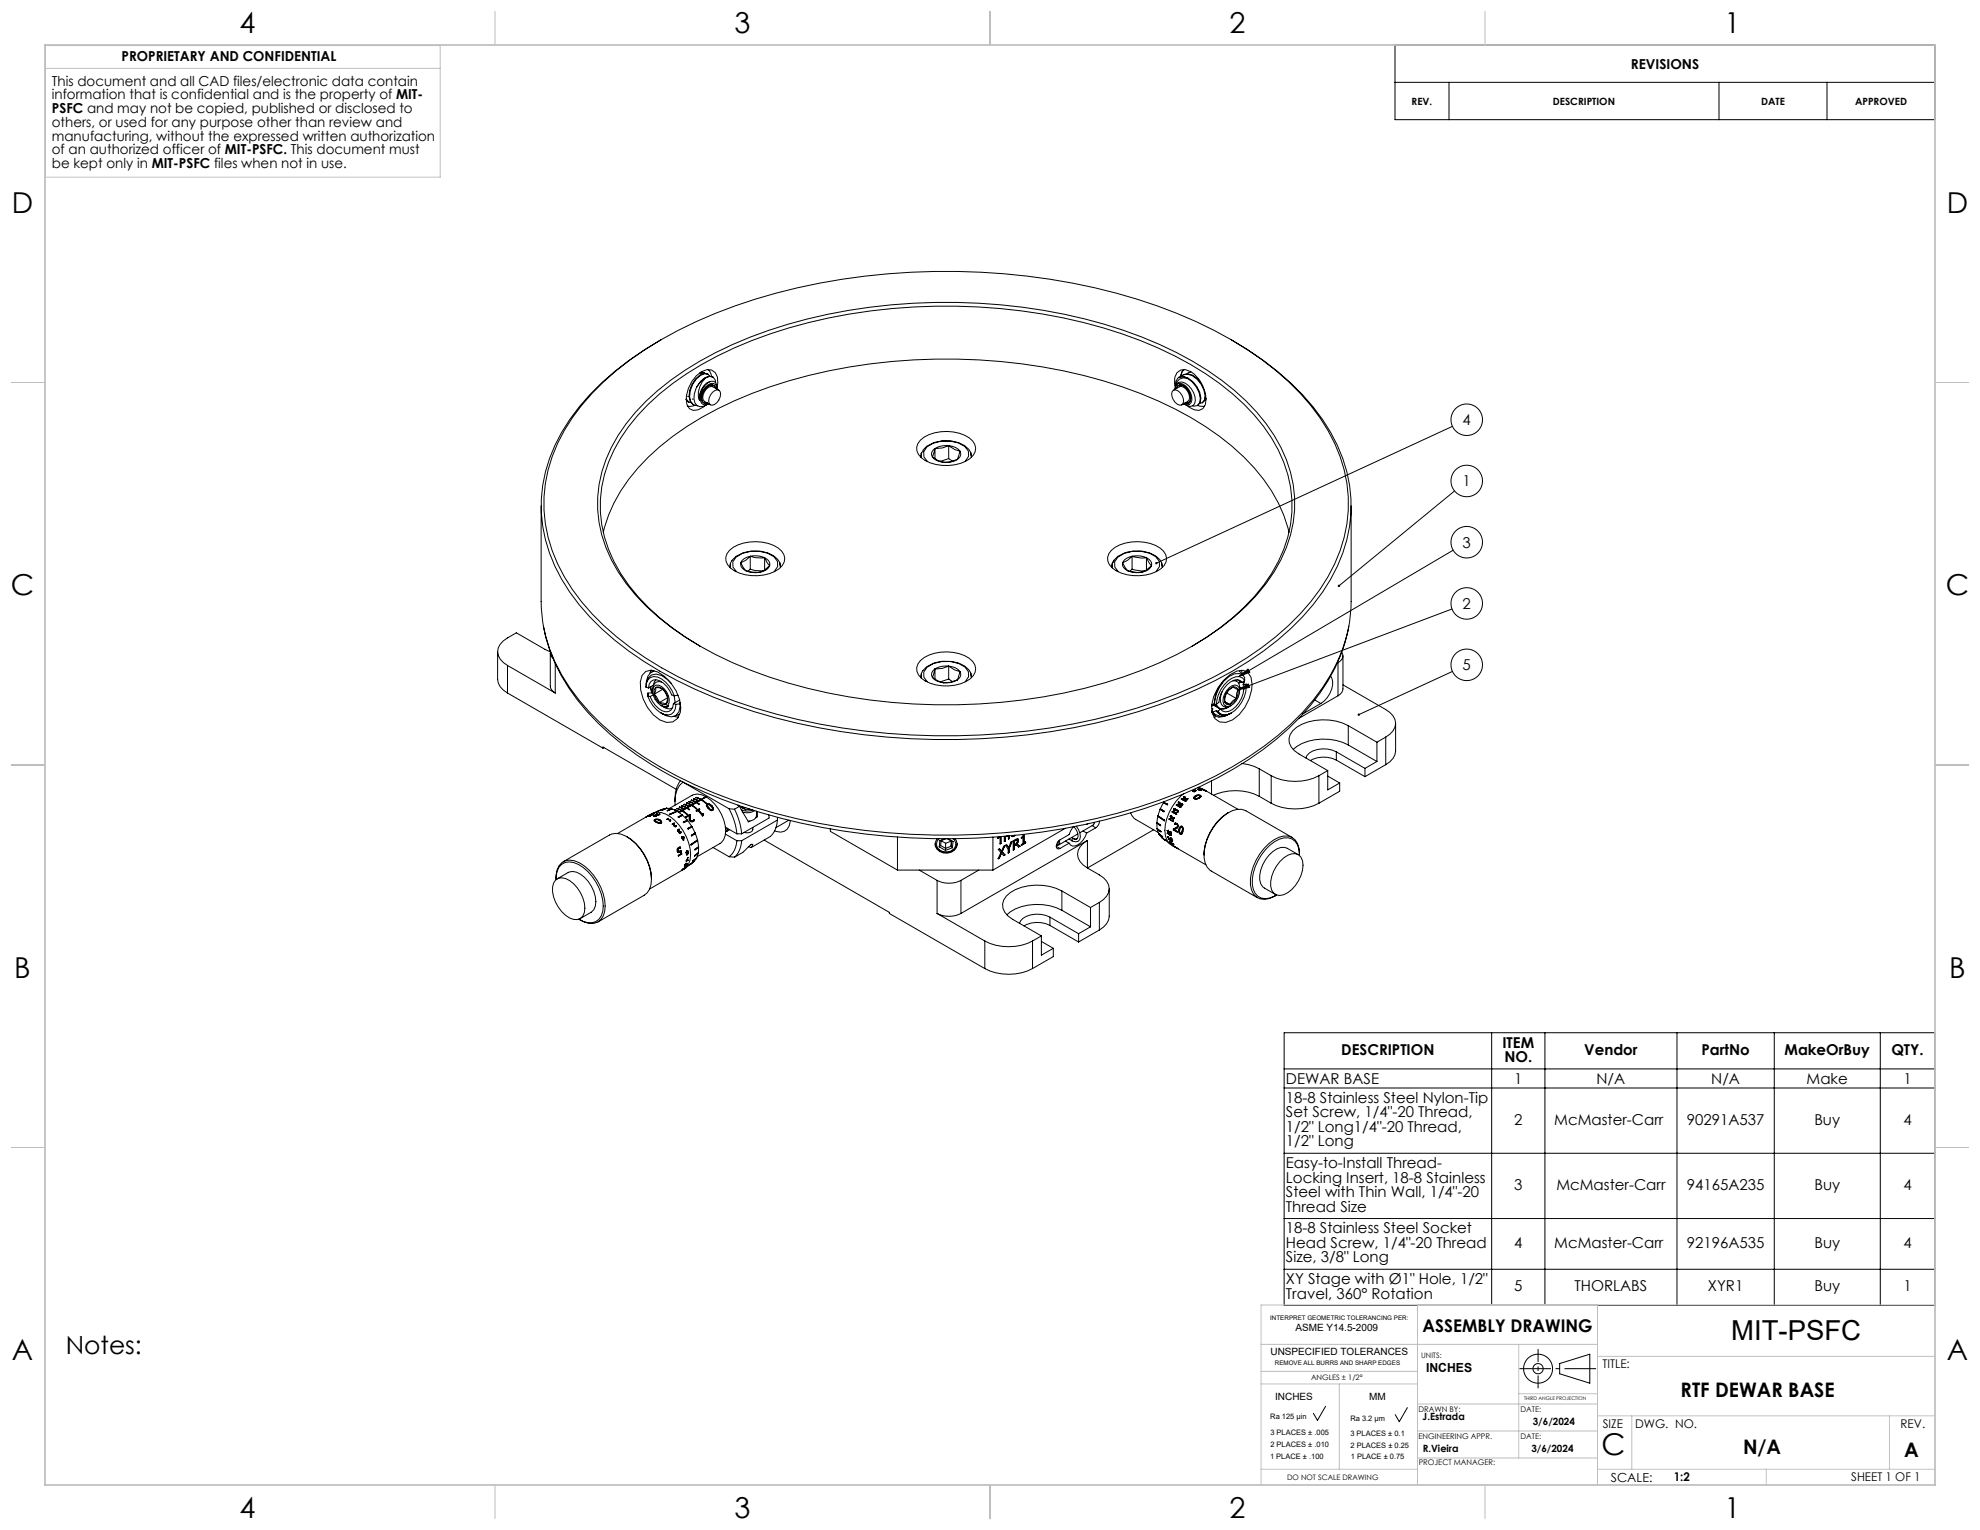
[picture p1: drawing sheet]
<svg xmlns="http://www.w3.org/2000/svg" width="559mm" height="432mm" viewBox="0 0 559 432" stroke-linecap="round" stroke-linejoin="round" font-family="sans-serif">
<defs><g id="words">
<text font-size="8.5" x="452" y="410.7">C</text>
<g font-size="8.1">
<text x="67.6" y="9.3">4</text>
<text x="207.3" y="9.3">3</text>
<text x="347" y="9.3">2</text>
<text x="486.7" y="9.3">1</text>
<text x="3.3" y="60.1">D</text>
<text x="549.4" y="60.1">D</text>
<text x="3" y="168">C</text>
<text x="549.1" y="168">C</text>
<text x="4" y="276">B</text>
<text x="550.1" y="276">B</text>
<text x="3.3" y="383.9">A</text>
<text x="549.4" y="383.9">A</text>
<text x="67.6" y="428.4">4</text>
<text x="207.3" y="428.4">3</text>
<text x="347" y="428.4">2</text>
<text x="486.7" y="428.4">1</text>
</g>
<text font-size="7.8" x="488.6" y="378.1">MIT-PSFC</text>
<text font-size="7.1" fill="#010000" x="18.5" y="382.1">Notes:</text>
<g font-size="5.6">
<text x="474.3" y="394.3">RTF DEWAR BASE</text>
<text x="491.9" y="410.2">N/A</text>
<text x="537.4" y="411.3">A</text>
</g>
<text font-size="4.9" x="401.5" y="375.8">ASSEMBLY DRAWING</text>
<g font-size="4.2">
<text x="412.8" y="120">4</text>
<text x="412.8" y="137.3">1</text>
<text x="412.8" y="154.6">3</text>
<text x="412.8" y="171.8">2</text>
<text x="412.8" y="189.2">5</text>
<text x="378.5" y="297.7">DESCRIPTION</text>
<text x="424" y="295.6">ITEM</text>
<text x="424.6" y="299.8">NO.</text>
<text x="447.1" y="297.7">Vendor</text>
<text x="480.2" y="297.7">PartNo</text>
<text x="503.6" y="297.7">MakeOrBuy</text>
<text x="533.8" y="297.7">QTY.</text>
<text x="362.9" y="305.9">DEWAR BASE</text>
<text x="427.3" y="305.9">1</text>
<text x="450.6" y="305.9">N/A</text>
<text x="483" y="305.9">N/A</text>
<text x="509.9" y="305.9">Make</text>
<text x="537.2" y="305.9">1</text>
<text x="362.9" y="311.2">18-8 Stainless Steel Nylon-Tip</text>
<text x="362.9" y="315.4">Set Screw, 1/4&quot;-20 Thread,</text>
<text x="427.3" y="317.4">2</text>
<text x="438.7" y="317.4">McMaster-Carr</text>
<text x="476.1" y="317.4">90291A537</text>
<text x="512.1" y="317.4">Buy</text>
<text x="537.2" y="317.4">4</text>
<text x="362.9" y="319.5">1/2&quot; Long1/4&quot;-20 Thread,</text>
<text x="362.9" y="323.6">1/2&quot; Long</text>
<text x="362.9" y="329.7">Easy-to-Install Thread-</text>
<text x="362.9" y="333.8">Locking Insert, 18-8 Stainless</text>
<text x="427.3" y="335.8">3</text>
<text x="439.2" y="335.8">McMaster-Carr</text>
<text x="476.1" y="335.8">94165A235</text>
<text x="512.1" y="335.8">Buy</text>
<text x="537.2" y="335.8">4</text>
<text x="362.9" y="337.9">Steel with Thin Wall, 1/4&quot;-20</text>
<text x="362.9" y="342">Thread Size</text>
<text x="362.9" y="348.1">18-8 Stainless Steel Socket</text>
<text x="362.9" y="352.2">Head Screw, 1/4&quot;-20 Thread</text>
<text x="427.3" y="352.2">4</text>
<text x="438.7" y="352.2">McMaster-Carr</text>
<text x="476.1" y="352.2">92196A535</text>
<text x="512.1" y="352.2">Buy</text>
<text x="537.2" y="352.2">4</text>
<text x="362.9" y="356.3">Size, 3/8&quot; Long</text>
<text x="362.9" y="362.4">XY Stage with Ø1&quot; Hole, 1/2&quot;</text>
<text x="427.3" y="364.5">5</text>
<text x="444.4" y="364.5">THORLABS</text>
<text x="482" y="364.5">XYR1</text>
<text x="512.1" y="364.5">Buy</text>
<text x="537.2" y="364.5">1</text>
<text x="362.9" y="366.5">Travel, 360° Rotation</text>
</g>
<g font-size="3.9">
<text x="34.3" y="17.3">PROPRIETARY AND CONFIDENTIAL</text>
<text x="460.2" y="19.4">REVISIONS</text>
<text x="14.6" y="24.2">This document and all CAD files/electronic data contain</text>
<text x="14.6" y="28.1">information that is confidential and is the property of MIT-</text>
<text x="14.6" y="31.9">PSFC and may not be copied, published or disclosed to</text>
<text x="14.6" y="35.8">others, or used for any purpose other than review and</text>
<text x="14.6" y="39.7">manufacturing, without the expressed written authorization</text>
<text x="14.6" y="43.6">of an authorized officer of MIT-PSFC. This document must</text>
<text x="14.6" y="47.5">be kept only in MIT-PSFC files when not in use.</text>
</g>
<g font-size="3.5">
<text x="402.5" y="387.1">INCHES</text>
<text x="454.6" y="418.1">SCALE:</text>
</g>
<g font-size="3.4">
<text x="452.3" y="386.1">TITLE:</text>
<text x="452.3" y="402.9">SIZE</text>
<text x="461.4" y="402.9">DWG. NO.</text>
<text x="536.4" y="402.9">REV.</text>
<text x="472.4" y="418.1">1:2</text>
<text x="522.5" y="417.8">SHEET 1 OF 1</text>
</g>
<g font-size="2.8">
<text x="398.4" y="29.6">REV.</text>
<text x="438.3" y="29.6">DESCRIPTION</text>
<text x="497" y="29.6">DATE</text>
<text x="523.5" y="29.6">APPROVED</text>
<text x="365.6" y="375.7">ASME Y14.5-2009</text>
<text x="358.6" y="382.5">UNSPECIFIED TOLERANCES</text>
<text x="359.9" y="395">INCHES</text>
<text x="386.4" y="395">MM</text>
<text x="401.5" y="400.8">J.Estrada</text>
<text x="432.6" y="402.2">3/6/2024</text>
<text x="401.5" y="409.7">R.Vieira</text>
<text x="432.2" y="409.7">3/6/2024</text>
</g>
<g font-size="2.2">
<text x="400.3" y="398.4">DRAWN BY:</text>
<text x="429.1" y="398.4">DATE:</text>
<text x="400.3" y="406.1">ENGINEERING APPR.</text>
<text x="429.1" y="406.1">DATE:</text>
<text x="400.4" y="413.6">PROJECT MANAGER:</text>
</g>
<g font-size="2.1">
<text x="401.1" y="383.2">UNITS:</text>
<text x="370" y="389.3">ANGLES ± 1/2°</text>
<text x="358.5" y="400.6">Ra 125 µin</text>
<text x="381.1" y="401">Ra 3.2 µm</text>
<text x="358.5" y="405.1">3 PLACES ± .005</text>
<text x="381.1" y="405.3">3 PLACES ± 0.1</text>
<text x="358.4" y="411.7">1 PLACE ± .100</text>
<text x="358.5" y="408.4">2 PLACES ± .010</text>
<text x="381.1" y="408.6">2 PLACES ± 0.25</text>
<text x="381.2" y="411.9">1 PLACE ± 0.75</text>
<text x="363.3" y="417.6">DO NOT SCALE DRAWING</text>
</g>
<g font-size="1.8">
<text x="358.5" y="372.4">INTERPRET GEOMETRIC TOLERANCING PER:</text>
<text x="359.8" y="385.1">REMOVE ALL BURRS AND SHARP EDGES</text>
</g>
<text font-size="1.4" x="430.1" y="395">THIRD ANGLE PROJECTION</text>
</g></defs>
<g fill="none" stroke="#000" stroke-width=".28">
<path d="M393.7 12.7h152.4v21.1h-152.4zM393.7 23.2h152.4M408.9 23.2v10.6M485.1 23.2v10.6M515.6 23.2v10.6M186.7 95.8a78.9 78.9 0 0 0-25.9 22.6 40.5 40.5 0 0 0-4.2 41.4 66.6 66.6 0 0 0 25 26.8 144.1 144.1 0 0 0 55.8 19.9 188.6 188.6 0 0 0 89.6-7.6 107 107 0 0 0 37.3-21.5 50.5 50.5 0 0 0 16.6-28.9 41.4 41.4 0 0 0-7.7-30.1 78.9 78.9 0 0 0-25.9-22.6M167.1 111a97.3 97.3 0 0 1 34.8-22.6 181.1 181.1 0 0 1 81.6-11.1 160.4 160.4 0 0 1 59 15.9 80.6 80.6 0 0 1 30 24.7 40.2 40.2 0 0 1 4.2 41.2 66.2 66.2 0 0 1-24.9 26.6 143.1 143.1 0 0 1-55.4 19.7 187.3 187.3 0 0 1-89-7.5 106.3 106.3 0 0 1-37-21.4 50.2 50.2 0 0 1-16.5-28.7 41.2 41.2 0 0 1 7.6-29.9l2.6-3.5zM182.3 113.2a92.1 92.1 0 0 1 34.6-20 162.5 162.5 0 0 1 100.2 0 92 92 0 0 1 34.6 20 41.4 41.4 0 0 1 13.7 27.1 38.4 38.4 0 0 1-10.7 27.6 83.6 83.6 0 0 1-32.4 21.2 161.2 161.2 0 0 1-88.6 6.5 115.1 115.1 0 0 1-44.4-18.7 53.3 53.3 0 0 1-18.3-22.4 34.4 34.4 0 0 1 3.4-31.6l2.3-3.3 2.7-3.3zM193.7 112.7l.2 1.6 .7 1a3.6 3.6 0 0 0 4.4-.8M193.7 112.7l.7 .8M193.7 112.6l.7 .9 .7 .2M194.1 111.8l.1 .1"/>
<path d="M195.4 112.6l.2 .1M196.2 114.4l-1.6 .3-.6-.1M196.7 109.2a5.7 5.7 0 0 0-.6 4.5 2.05 2.05 0 0 0 3.2 .6l.7-.3M197.4 113a5.9 5.9 0 0 1 3.3-5.4 1.4 1.4 0 0 1 1.6 1.7l.1 .5a1.39 1.39 0 0 0-1.7-1.6 4.8 4.8 0 0 0-3 5 1.39 1.39 0 0 0 2.3 .7M197.5 105.3l.7 .3M197.6 105.2l.7-.1 .6 .3M197.7 105.1h.8l.6 .3M199.1 106.7a6.8 6.8 0 0 0-2.4 2.5M199.1 106.7a6.2 6.2 0 0 0-1.7 6.3M199.1 106.7l1.2-.5 .9 .2 .7 .9 .1 .7M199.8 104.3l.9 1.3 .1 .7M199.9 105.6l-1.2-.2a6.6 6.6 0 0 0-3.9 7.8l1 1.1"/>
<path d="M200.3 106.2l-.4-.5-1-.2a6.6 6.6 0 0 0-4 7.8l.8 1 1.2 .2M200.5 107.7a4.7 4.7 0 0 0-3.1 5.3M201.1 110.7l.6-.5 .7-.2 .5 .1a2.42 2.42 0 0 1-.6 3.5l-.6 .5-.7 .3-.5-.2a2.42 2.42 0 0 1 .6-3.5zM201.2 106.4l-1.1-.3-1.2 .5-1.2 1.1-1 1.5M202 109.6l-.4-.8a2.05 2.05 0 0 0-2.7 1.1 3.4 3.4 0 0 0-.7 3.4l.5 .4h.9M202.3 109.2a3.7 3.7 0 0 0-1.5-4.8 5.5 5.5 0 0 0-5.6 3.3l-.9 1.9-.6 3.1M202.9 110.1l-1.7-.9a2.07 2.07 0 0 0-2.4 1.3 2.13 2.13 0 0 0 0 2.8l1.7 1M331.2 110.1l1.6-.9a2.4 2.4 0 0 1 2.8 2.2v1.5l-2.1 1.4M331.2 110.1a2.42 2.42 0 0 1 2.7 2.3v1.5l-.4 .4a2.42 2.42 0 0 1-2.7-2.3v-1.5zM331.7 109a3.6 3.6 0 0 1 1.5-4.6 5.2 5.2 0 0 1 5.2 2.6 8.8 8.8 0 0 1 1.8 7.2l-.7 1.1a3.5 3.5 0 0 1-4.4-.8M331.7 109.7a1.73 1.73 0 0 1 .9-1.7 1.73 1.73 0 0 1 1.9 .1 5.4 5.4 0 0 1 2.6 5.8l-.5 .6a2.84 2.84 0 0 1-2.5-.5M332.1 109.6l.3-.7a1.89 1.89 0 0 1 2.6 .9 3.6 3.6 0 0 1 .9 3.5l-.5 .4h-1"/>
<path d="M332.6 108l-.2 .1M332.7 106.5a2.44 2.44 0 0 1 2.4 .3M332.7 106.5a3.3 3.3 0 0 0-1 3.4 1.44 1.44 0 0 1 .6-1.5 1.44 1.44 0 0 1 1.6 0 4.6 4.6 0 0 1 2.3 5.2 1.47 1.47 0 0 1-2.2 .3M332.7 106.5a4.5 4.5 0 0 1 5.1 2.6l.8 1.7 .3 1.5-.2 1.3-.8 .9M333.3 106.4l.6-.6a4.5 4.5 0 0 1 5.1 2.7l.8 1.6 .3 1.6-.2 1.2-.7 .8-.6 .1M333.8 105.8a2.47 2.47 0 0 1 2.8 .1l1.4 1 1.1 1.4M334.2 104.3l-.5 .5-.5 1.6 .3-1.3 .5-.7M335.1 106.8a6.9 6.9 0 0 1 3.5 6.9l-.7 .8h-1.3M335.1 106.8a2.53 2.53 0 0 0-3.4 2.8M336 105.1l-.7 .1M338 114.4l1.9 .2M340.3 111.6l-.2 1.2-.8 .9"/>
<path d="M340.4 112.5l-.5 .7M259.8 124.2a12.2 12.2 0 0 1 13.7-.6 3.3 3.3 0 0 1 .3 5.8 12.3 12.3 0 0 1-13.8-.2 3.2 3.2 0 0 1-.2-5zM260.1 127.8l-.2 1.3M260.5 127a7.9 7.9 0 0 1 6.5-2.6 6.8 6.8 0 0 1 7 3.3l.2 1.4M260.5 127.2l-.5 .8v1.1M263.1 128.9a4.2 4.2 0 0 0 3.2 1.6M263.1 128.9l1.5 1 1.7 .6M263.9 126.6a1.66 1.66 0 0 0-.8 2.3M263.9 126.6l-.8 2.3M263.9 126.6v2.8M267.7 125.8a4.2 4.2 0 0 1 3.2 1.5M267.7 125.8a6.1 6.1 0 0 0-3.8 .8"/>
<path d="M267.7 129.4l-2.4 .8M267.7 125.8l1.7 1.1 1.5 .4M267.7 125.8l-1.8 .6-2 .2M267.7 129.4l1.1 .7M267.7 125.8v3.6M270.2 129.7a6.1 6.1 0 0 1-3.9 .8M270.2 129.7l-2.1 .7-1.8 .1M270.9 127.3a1.66 1.66 0 0 1-.7 2.4M270.9 127.3l-.7 2.4M272.4 130.2l1-1.4-.1-1.5-1-1.3a9.4 9.4 0 0 0-10.7 .1l-.9 1.4v1.4l1 1.3M274 127.8v.9M409.9 120.3l-83.6 38.6"/>
<path d="M410.5 138.6l-32.6 26.7M152.7 142.7v27a42.2 42.2 0 0 0 8.1 24.4 81.1 81.1 0 0 0 30.2 24.9 163.6 163.6 0 0 0 66.1 16.5 181.2 181.2 0 0 0 75.5-11.7 98 98 0 0 0 35-22.8 46.7 46.7 0 0 0 13.7-29.4v-28.9M170.3 150.2a45.7 45.7 0 0 1 16-24.2 100 100 0 0 1 36.4-18.5 162 162 0 0 1 94 1.7 91.3 91.3 0 0 1 34.4 19.8 44.1 44.1 0 0 1 12.7 21.2M205.9 155.3a12.2 12.2 0 0 1 13.7-.6 3.3 3.3 0 0 1 .3 5.8 12.3 12.3 0 0 1-13.8-.2 3.2 3.2 0 0 1-.2-5zM206.1 159.2v1M209.1 158.8a1.98 1.98 0 0 0 1.4 2.3M209.1 158.8l1.4 2.3M211.7 157a3.3 3.3 0 0 0-2.6 1.8M211.7 157a6.6 6.6 0 0 1 4.1 .4M211.7 157l-1.2 1.1-1.4 .7M211.7 157l1.4 .4h2.7M211.7 157v3.6"/>
<path d="M215.8 157.4a1.98 1.98 0 0 1 1.4 2.3M215.8 157.4l1.4 2.3M215.8 157.4v3.7M217.2 159.7a3.3 3.3 0 0 1-2.7 1.8M217.2 159.7l-1.4 1.2-1.3 .6M220.1 158.9v.9M313.6 155.3a12.2 12.2 0 0 1 13.8-.6 3.3 3.3 0 0 1 .3 5.8 12.3 12.3 0 0 1-13.8-.2 3.2 3.2 0 0 1-.3-5zM314.4 158.3l-.5 .8v1.1M316.8 158.8a1.98 1.98 0 0 0 1.5 2.3M316.8 158.8l1.5 2.3M319.5 157a6.6 6.6 0 0 1 4.1 .4M319.5 157a3.3 3.3 0 0 0-2.7 1.8"/>
<path d="M319.5 157l-1.2 1.1-1.5 .7M319.5 157l2.7 .5 1.4-.1M319.5 157v3.6M322 155.6h-2.5l-2.3 .6-1.7 1-.9 1.4v1.4l.9 1.2M322 155.6l2.4 .5 1.8 1 1 1.3v1.5l-.9 1.4M322 155.6a9 9 0 0 0-7.7 2.6l-.4 .8-.1 1.2M322 155.6a6.4 6.4 0 0 1 5.8 3.2l.2 1M323.6 157.4a1.98 1.98 0 0 1 1.4 2.3M323.6 157.4l1.4 2.3M323.6 157.4v3.7M325 159.7a3.3 3.3 0 0 1-2.7 1.8M325 159.7l-1.5 1.2-1.2 .6"/>
<path d="M327.9 158.9v.9M328 159.8v.4M410.1 155.3l-60.5 35.6M206 160.2v-.4a4.5 4.5 0 0 1 3.8-3.8 9.7 9.7 0 0 1 9.7 1.9 3.2 3.2 0 0 1 .8 2.3M210.5 161.1a6.6 6.6 0 0 0 4 .4M210.5 161.1l1.4 .3 2.6 .1M211.7 160.6l1.4 .4 2.2 .1M211.7 160.6l-.7 .7M218.5 161.3l1-1.4-.1-1.5-1-1.3a9.4 9.4 0 0 0-10.7 .1l-.9 1.4 .1 1.4 .9 1.3M318.3 161.1a6.6 6.6 0 0 0 4 .4M318.3 161.1l2.6 .5 1.4-.1M319.5 160.6l2.7 .6 .9-.1"/>
<path d="M319.5 160.6l-.7 .6M380.6 177a49.6 49.6 0 0 1-13.6 25.3 97.3 97.3 0 0 1-33.3 21.9 178 178 0 0 1-77 12.2 166.7 166.7 0 0 1-62.9-15.1 91.5 91.5 0 0 1-28.1-20.4 49.7 49.7 0 0 1-12.3-23.9M409.8 171.9l-60.4 22.8M140.4 183.9v7.8a4.8 4.8 0 0 0 2.8 3.9M143.2 195.6l27 15.5M143.2 187.8v7.8M143.2 187.8l13.5 7.8M155.2 183.9l-9.5-5.3-2.5 1.4a4.4 4.4 0 0 0-2.6 5l.6 1 .8 1 1.2 .8M156 185.7l-.6-.9-.1-.5v9.3a2.38 2.38 0 0 0 1.4 2M156.7 187.3v8.3M182.2 189.5l1.5-.3a10.8 10.8 0 0 1 8.1 8.2l.3 2.4a3.7 3.7 0 0 1-1.7 3.7 3.7 3.7 0 0 1-4.2-.3 12.4 12.4 0 0 1-5.5-10.7l.5-1.9zM182.3 193.9a2.59 2.59 0 0 1 1.3-2.7 2.59 2.59 0 0 1 3.1 .4 9.4 9.4 0 0 1 3.6 4.8"/>
<path d="M182.3 193.9l.7 .3M182.8 196.4a7.4 7.4 0 0 0 5.8 5.4 2.57 2.57 0 0 0 2.1-3M182.8 196.4l.7 .2M182.8 195.7l.2 .4-.2 .3M182.8 195.7l.1 .4M183 194.2a2.08 2.08 0 0 1 1-2.1 2.08 2.08 0 0 1 2.2 0 7.4 7.4 0 0 1 3.4 4l.7 .3M183.5 193.9l.5 1.6M183.5 196.6a6.8 6.8 0 0 0 4.3 4.3 2.03 2.03 0 0 0 2.2-2.3M183.7 193.8l.3 1.2M183.8 189.1l-.4 .8M183.9 195l.3 .5-.2 .1M183.9 195l.1 .6"/>
<path d="M184 195h-.1M184 195.6l-1.2 .1M184.1 189.5l-.1 .1M184.2 194.6v.4h-.2M184.3 196.1l-.8 .5M184.5 189.3l-.3 .3M184.6 193.7a2.02 2.02 0 0 1 2.9 .7 4.2 4.2 0 0 1 1 4.6 2.02 2.02 0 0 1-2.9-.7 4.2 4.2 0 0 1-1-4.6zM184.6 189.4a3.6 3.6 0 0 0-2.2 3.8M184.7 195.9a4.5 4.5 0 0 0 1.4 2.4M184.7 195.9l.6 .7 .8 1.7M185.1 191.9l-.4 .5-.2 .9-1.5 .9M185.1 194a1.65 1.65 0 0 1 1.9 .5"/>
<path d="M185.1 194a1.73 1.73 0 0 0-.4 1.9M185.1 194l1.9 .5M185.1 194l-.4 1.9M186.1 198.3a1.65 1.65 0 0 0 1.8 .4M186.1 198.3l1.8 .4M186.5 199.1l.2 .1M186.6 192.5a1.79 1.79 0 0 0-1.8 .3 1.79 1.79 0 0 0-.6 1.8M186.7 199.1a1.52 1.52 0 0 0 2 0l-.3 .5-.7 .1-.9-.5M187 194.5a4.5 4.5 0 0 1 1.4 2.3M187 194.5l.6 .7 .8 1.6M187.1 194.5l-2.4 1.4M187.1 199.4l.5 .3"/>
<path d="M187.6 199.7l1.4 .4 .7-.2M188.4 196.9l-2.3 1.4M188.4 196.8a1.73 1.73 0 0 1-.5 1.9M188.4 196.8l-.5 1.9M189.5 192.9a5.2 5.2 0 0 0-5.6-2.4 3.9 3.9 0 0 0-1.6 3.4M190 198.6l.7 .2M190.1 196.3l.4 2M191.4 196.2l-1.1 .2M191.8 197.6l-1.8 1M191.8 198.5l.1-.3-.2 .1 .2 .3M191.9 198.6a2.89 2.89 0 0 1-.9 3 2.89 2.89 0 0 1-3.1 .4l-.6-.4M191.9 198.6l-1.2 .2"/>
<path d="M197.7 182.4a60.7 60.7 0 0 1-24.4-23.9 34.2 34.2 0 0 1 1.9-34.8 67.6 67.6 0 0 1 27.3-23.2 142.7 142.7 0 0 1 61.5-14.1 151.2 151.2 0 0 1 62.9 11.8 75 75 0 0 1 29.7 22.2 35.5 35.5 0 0 1 6.9 31.2 46.2 46.2 0 0 1-15.7 22.8l-3.6 2.9-7.9 5.1M259.8 186.4a12.2 12.2 0 0 1 13.7-.6 3.3 3.3 0 0 1 .3 5.8 12.3 12.3 0 0 1-13.8-.2 3.2 3.2 0 0 1-.2-5zM259.9 191.3v-.4a4.5 4.5 0 0 1 3.8-3.8 9.7 9.7 0 0 1 9.7 1.9 3.2 3.2 0 0 1 .8 2.3M260 190.3v1.1M263.1 191.2a4.2 4.2 0 0 0 3.2 1.5M263.1 191.2l1.5 .9 1.7 .6M263.9 188.8a1.66 1.66 0 0 0-.8 2.4M263.9 188.8l-.8 2.4M263.9 188.8v2.8M267.7 188a4.2 4.2 0 0 1 3.2 1.5M267.7 188a6.1 6.1 0 0 0-3.8 .8M267.7 191.6l-2.4 .8"/>
<path d="M267.7 188l1.7 1.1 1.5 .4M267.7 188l-1.8 .6-2 .2M267.7 188v3.6M267.7 191.6l1.1 .7M270.2 191.9a6.1 6.1 0 0 1-3.9 .8M270.2 191.9l-2.1 .7-1.8 .1M270.9 189.5a1.66 1.66 0 0 1-.7 2.4M270.9 189.5l-.7 2.4M272.4 192.4l1-1.4-.1-1.5-1-1.3a9.4 9.4 0 0 0-10.7 .1l-.9 1.4v1.4l1 1.3M274 190v.9M342.3 198.8l.1 .2M342.4 198.7l.4 .5 .7 .1"/>
<path d="M342.4 199l2 1.1M342.4 199l-.4 .4M342.5 198.7l.3 .2M342.7 198.6l-.7 .3M342.7 198.6l.1 .1M342.9 199l.1 .1M343.1 198.8l.9 1M343.3 198.8l.9 1.1M343.5 199.6h.2M344.9 192.7a9.3 9.3 0 0 0-2.2 5.9M345 195.1a4.2 4.2 0 0 0-.2 3.8 1.78 1.78 0 0 0 2.6 .2M345.3 192l1.9-1.6 1.9-1 1.7-.2 1.4 .6 .9 1.4a11.9 11.9 0 0 1-5.2 12 3.6 3.6 0 0 1-5.8-2 11 11 0 0 1 3.2-9.2z"/>
<path d="M345.6 198.1a1.04 1.04 0 0 0 1.4 .7M345.6 198.1l1.4 .7M345.6 198l1.4 .8M346.1 195.6a3.4 3.4 0 0 0-.5 2.5M346.1 195.6l-.4 1.2-.1 1.3M346.2 195.6l2.7 1.5M346.6 199.6a2.44 2.44 0 0 1-2.4 .3M346.9 194.1l.8-.5 .8-.3 .6 .2a2.58 2.58 0 0 1 .4 3.3 4.1 4.1 0 0 1-3 2.6l-.6-.1a2.58 2.58 0 0 1-.3-3.3zM346.9 199.4l-1.6 .6-1.1-.1M346.9 199.4l-.4 .3M347.5 199.1l-.1 .1M348 193.9a1.04 1.04 0 0 1 1.4 .8"/>
<path d="M348 193.9a3.5 3.5 0 0 0-1.9 1.7M348 193.9l-1.2 .8-.7 .9M348 193.9l1.4 .8M348 192.2a1.55 1.55 0 0 1 1.8 1.9M348.7 191.9l.2 .3M348.9 197.1a3.5 3.5 0 0 1-1.9 1.7M348.9 197.1l-1 .7-.9 1M349.2 191.8l1.4 .8M349.4 194.7a3.4 3.4 0 0 1-.5 2.4M349.4 194.7l-.4 1-.1 1.4M349.4 194.7l2.9-1.7 .3 1zM349.6 190.9l2.6-2.1 .5 .9z"/>
<path d="M349.8 189.4l.9 1.1M349.8 192.2v.5M349.8 192.7h.1M349.8 192.7l-.2 .2M349.8 193.8l1.2 .7M349.9 194.1v.9M350.3 189.1l.5 1.5M350.4 192.5l-.6 .2M350.6 192.6a2.29 2.29 0 0 0-3.4-.1 7.9 7.9 0 0 0-3.2 5.7l-.7 .6M350.9 192.3l.2 .1M351 194.5a7.5 7.5 0 0 1-4.2 6.2l-.9 .2-.8-.2-.7-.6M351.1 192.4l-.3 .8 .9-.1"/>
<path d="M351.1 192.4l-.1 .8M351.3 192a2.49 2.49 0 0 0-3.6-.6 9.3 9.3 0 0 0-4.4 7.4M351.3 192v-.8l-.4-.5-1.1-.6a6.3 6.3 0 0 0-5.6 3.9l-.9 1.9-.5 2v1l.5-.1M351.3 192l-.7 .6M351.7 193.1v.8M351.7 193.9a8.8 8.8 0 0 1-5.4 7.8l-1.1 .1-.8-.4-.7-.7M351.7 193.9l-.7 .6M371 197.5l1.8 1M372.8 198.5l-5.2 3M375.5 190.8a5.2 5.2 0 0 1-.9 6.1l-1.8 1.6M377.6 187l-.2 .2M377.6 187v9.4"/>
<path d="M377.6 196.4l-11 6.4M378.7 184.1a2 2 0 0 1-1.1 2.9M379 185.1v9.3a2.38 2.38 0 0 1-1.4 2M379 193.3l12.1 7a4.4 4.4 0 0 1 2.6 4.9l-.6 1-.8 1-1.2 .8M409.9 189.5l-26.4 12.2M170.2 211.1v-.3l20.6 12M170.4 211l-.2 .1M186.5 201.2l.1 .1M186.6 201.2l1.7 .7-1.5-.6M186.8 201.4l.5 .3M190.2 202.2l1.3 .2M191.7 201.6l-.9 .3"/>
<path d="M342.2 200.9l-.1 .1a2.51 2.51 0 0 0 1.9 1.4l1.6-.2 1.1-.6M342.2 200.9a3.6 3.6 0 0 0 5 .4M342.2 200.1l-.1-.1h.2l-.3 .9 1.1 1.1M343 202.4h-.4M343.3 200.6l-1.1 .3M343.3 200.6l.1 .2M343.4 200.8a2.87 2.87 0 0 0 4 .5M343.7 200.7l-.3 .1M343.8 201.2l.3 .2M344.1 201.5l.2 .1M344.4 200.1l-.7 .6M347.3 201.4l-.5 .3"/>
<path d="M347.5 201.2l-.1 .1M350.5 215.5a13.2 13.2 0 0 1 4.9 1.5M355.4 217l3.4 1.9M355.4 217v7.8M358.8 218.9a14.9 14.9 0 0 0 13.4 0M358.8 218.9v7.8M372.2 218.9v7.8M374.7 217.5l-2.5 1.4M374.7 217.5v5.4l3.4-1.9M374.7 219l3.4 2M377.1 212.2a7.2 7.2 0 0 0-8.3 1l-.2 .7M377.1 214.5a7.8 7.8 0 0 0-7.3 .1"/>
<path d="M377.1 212.2l8.1 4.7M377.1 212.2v2.3M377.1 214.5l8.1 4.7M380.5 204.8a15.1 15.1 0 0 0-14.6 .4 3.9 3.9 0 0 0-.6 6.7l9.4 5.6M380.5 210.2a15.1 15.1 0 0 0-14.6 .5l-.9 .8M380.5 204.8l8.1 4.7M380.5 210.2l8.1 4.7M380.5 204.8v5.4M385.2 216.9v2.3M388.6 214.9l-3.4 2M388.6 209.5v5.4M391.1 208l-2.5 1.5"/>
<path d="M391.1 215.8l-5.9 3.4M391.1 208v7.8M393.9 204.1v7.8a4.8 4.8 0 0 1-2.8 3.9M176.9 236.1a14.6 14.6 0 0 1 7 12.1M182.2 230.7l-7.9 4.5M182.7 230.4l-.4 .2M182.7 230.4l-.6 .3M182.7 230.4h.1M183 230.2a4.7 4.7 0 0 1 6.2 .3 13.6 13.6 0 0 1 5.6 12.1l-.4 1.2-.7 1-.7 .5-9.7 5.6M183.4 230l-.4 .2M183.4 230l-1.1 .6M183.4 230h.1"/>
<path d="M183.4 230.2l-.1 .1M183.4 230.2h.1M183.5 230.1l-.3 .2M183.5 230.1l.1 .2M183.5 230l-.5 .3h.3M183.5 230v.1M183.6 230.1h.1M183.6 230.1h-.1M184 230l-.4 .1M184 230l-.6 .2M184 230h.1M184.1 229.7v.2z"/>
<path d="M184.2 229.7l-.5 .3M184.2 229.7v.2M184.2 229.8v.1M184.5 230.2h.2M184.5 230.2l.1 .1M184.5 230.2v.1M184.6 230.3h-.1h.2M184.6 230.3h.1M184.7 229.6l-.5 .1M184.7 229.6l-.6 .3M184.7 229.6h.1M184.7 230.3l.5 .1"/>
<path d="M184.7 230.2v.1M184.8 230.2l.3 .1M184.8 230.2v.1M184.8 231.3l-.1 .1a1.06 1.06 0 0 0 1.3 1l.5-.2M184.8 231.3l.8-.2 .6 .3M184.8 231.3v.1M184.8 231.4l-.2 .2M184.9 231.6l.4 .4M184.9 231.6l.4 .3M185 231.4l-.1 .2M185 231.4v.1M185 231.4h-.2"/>
<path d="M185.1 230l.1 .4M185.1 230l-.4 .2M185.1 230v.2M185.1 230l-.3 .2M185.1 230v.3M185.1 230.3l.1 .2M185.1 230.2h.1M185.3 231.9l.6 .3M185.3 231.9v.1M185.3 232l.6 .3M185.5 231.3l-.5 .1M185.5 231.3l.9 .5"/>
<path d="M185.5 231.3l.7 .2M185.5 229.8v.1M185.5 229.8v.2l.1-.2M185.5 229.9v.2M185.5 229.6v.2M185.5 229.6l.1 .2M185.5 229.6l.1 .1M185.5 229.6l-.5 .3 .5-.3M185.6 229.7l.1 .2M185.6 229.7v.3M185.7 229.9v.2M185.8 228.9h-.1"/>
<path d="M185.9 232.2v.1M186 229.8l-.3 .1M186 229.8v.2M186.1 229.7l-.1 .1M186.1 229.7l-.1 .2h-.5M186.1 229.7h.1M186.1 229.7l.1 .2M186.2 231.4l.5 .5-.2 .3M186.2 231.4v.1M186.2 231.5l.5 .6M186.3 232.3h-.4M186.3 232.1l-.4 .1"/>
<path d="M186.3 232.1v.2M186.4 231.8l-.1 .5M186.4 231.8l-.1 .3M186.7 232.2l-.2 .2v-.2M186.9 228.4h.1M187 228.5l-.1 .1M188.1 228.1l-3.7 1.3M188.2 228.1h-.1M188.2 228.1l-1.2 .4M188.2 228.1h.1M188.2 228.1l1.3 .2M188.2 228.1l-1.3 .5"/>
<path d="M188.4 231.2l.8 .5M188.5 228.7l-.1 .1M188.5 231.1l.6 .4M188.5 231.1v.1M188.6 231l-.1 .1M188.6 231l-.4 .2 .3-.1M188.6 231v.1M189.1 231.5l-.1 .2M189.1 229.7l-.2 .1 .1 .1M189.1 229.7l.1 .1M189.2 231.6v.1M189.2 231.6h.1"/>
<path d="M189.2 231.6l-.1 .1M189.2 229.8l-.2 .1M189.2 231.4v.2M189.2 231.4l-.1 .1M189.6 228.3l-1.1 .4M189.6 228.3l-1.2 .5M189.6 228.3h.1M189.6 228.3l1.4 .6M190.2 232.4l.1 .1M190.2 232.4l-.4 .2M190.2 232.4v.7l.5 .2M190.2 232.4l-.5 .2"/>
<path d="M190.3 232.3l.1 .1M190.3 232.3l-.6 .3M190.3 232.3l-.1 .1M190.3 232.8v.4M190.3 232.5v.3M190.3 232.7l.1 .4M190.3 232.7v.1M190.3 233.2l.3 .1M190.4 232.4l-.1 .3M190.4 232.4l-.1 .1M190.4 233.1l.3 .1M190.4 233.1l-.1 .1"/>
<path d="M190.5 228.5l1.3 .6M190.5 228.5l-.1 .1M190.5 228.5v.1M190.5 228.6l1.3 .5M190.5 228.6h-.1M190.5 228.7l1.2 .5M190.5 227.2a7.4 7.4 0 0 1 2.2-6.5l13.1 7.6M190.7 233.2l-.1 .1M190.8 233.1l-.2 .2M190.8 233.1l.1 .1M190.8 233.1h.1M190.8 233l-.1 .2"/>
<path d="M190.8 233v.1M190.8 232.9l.1 .2M190.8 232.9v.1M190.9 233.2l-.2 .1M190.9 233.1l-.2 .2M190.9 233.1v.1M191.1 229l1.4 1M191.1 229l-1.9 .8M191.1 229l-2 .7M191.1 229l-2.1 .9M191.1 229h.1M191.2 228.1l1.3 .6"/>
<path d="M191.2 228.1v.1M191.2 228.2h-.2l1.3 .6M191.2 239.7v.4M191.2 239.7h.1M191.2 234.3l.3 .4M191.2 234.3v.1M191.3 234.4v.2M191.3 234.6l.2 .1M191.3 239.7v.4M191.4 234.3v.2M191.4 234.3l-.1 .1M191.4 234.1l-.2 .2"/>
<path d="M191.4 234.1h.2M191.4 234.5l.2 .1M191.4 234.5l-.1 .1M191.5 239.4l-.3 .3M191.5 239.4h.1M191.5 234.2l-.1 .1M191.5 234.2l-.2 .2M191.6 234.6l-.1 .1M191.6 239.4l-.3 .3M191.6 230.4l-.2 .1 .1 .2M191.6 230.4l.1 .1-.2 .2M191.6 234.1l.1 .1"/>
<path d="M191.6 235l.4 .1M191.6 234.7h-.1M191.6 234.7h.1M191.6 234.7v.3M191.6 235l.2 .1M191.7 234l.1 .1M191.7 234l-.3 .1M191.7 234l-.1 .1M191.7 229.2l-.1 .1M191.7 229.2h.1M191.7 229.3l.8-.4 1.4 .9M191.7 234.6l.1 .1"/>
<path d="M191.7 234.6h-.1M191.7 234.6h.1M191.7 234.9l.1 .1M191.7 234.9l-.1 .1M191.8 234.1l-.3 .1M191.8 234.1h.1M191.8 234.7l-.1 .2M191.8 234.7l-.2 .3M191.8 229.1h.1M191.8 227.8l1.4 .6M191.8 227.8h-.1l1.3 .6M191.8 227.8h.1"/>
<path d="M191.8 227.8l-.1 .1M191.8 234.6v.1M191.8 235v.1M191.9 239l.1 .3M191.9 239.3l-.4 .1M191.9 239.3h.2M192 239.3h-.1M192 239.3h.1M192 235h-.2M192 235l-.2 .1M192.1 234.8v.2M192.1 234.8h.1"/>
<path d="M192.1 240l.2 1M192.1 239.3l-.5 .1M192.1 220.3a8 8 0 0 0-1.6 5.9M192.1 239.3l-.1-.1a.8 .8 0 0 0-.9 .4 .8 .8 0 0 0 .3 1M192.1 239.3h.1M192.1 235l-.1 .1M192.1 234.8l-.1 .2M192.1 234.8l.1 .1M192.2 234.9l-.2 .2M192.2 234.9l-.1 .1M192.3 228.8l-.5 .3M192.3 228.8h.1"/>
<path d="M192.5 228.7v.1M192.5 227.4l1.3 .5M192.5 227.4h-.1l1.3 .6M192.5 227.4h.1M192.5 236.5v.1M192.6 236.5l.3 .5M192.6 236.6l.4 .5M192.6 236.6h-.1M192.6 228.8l1.3 1M192.6 228.8h.1M192.6 236.4l-.1-.3v.4M192.6 236.4h-.1"/>
<path d="M192.6 230.1l1.3 1.3M192.7 230.1l-.2-.1-.9 .4M192.7 230.1l-1.2 .6M192.7 230.1h-.1M192.7 236.5l.2 .5M192.7 236.5l-.3 .1M192.9 236.2l.1 .2M193 236.4v.7M193 236.3l-.3 .2M193 236.3l-.4 .2M193 236.3l-.1 .7M193 228.4l-.5 .4"/>
<path d="M193 228.4h.1M193.1 231.9l-.3 .1 .1 .2M193.1 231.9l.1 .1-.3 .2M193.1 236.3l-.1-.1-.4 .2M193.1 236.3l-.1 .8M193.1 236.3l-.1 .1M193.2 227l1.3 .6M193.2 227l-.2 .1 1.4 .5M193.2 227h.1M193.2 227l-.2 .1M193.7 228l-.5 .4M193.7 228v.1"/>
<path d="M193.7 226.7l1.3 .5M193.8 227.9v.1M193.8 226.6l1.4 .6M193.8 226.6l-.1 .1M193.8 226.6h.1M194 231.4l.1 .2M194 231.4l-.9 .5M194 228.1l.6 .4M194 228l.6 .5-.8-.4-1.2 .7M194 228l1.2-.7 1.4 .9M194 228v.1M194.1 231.6l1.1 1.6"/>
<path d="M194.1 231.6l-1.2 .6M194.3 233.7l-.2 .1 .1 .2M194.3 233.7l.1 .1-.2 .2M194.4 227.6l-.6 .4M194.4 227.6l-.6 .3M194.5 227.6h.1M194.5 226.2l1.4 .6M194.5 226.2l-.1 .1 1.3 .6M194.5 226.2h.1M194.5 226.2l-.1 .1M194.7 229.9l-1.2 .6 .2 .2 .9-.5-.1 .7a.81 .81 0 0 0 .4 1 .81 .81 0 0 0 1.1-.4M194.7 229.9l.2 .2"/>
<path d="M194.7 229.9h-.1M194.8 230.8l.1 .8M194.8 230.7l.1 .9M194.8 230.7v.1M194.9 230.1l-.1 .7M194.9 230.1l-.1 .6M194.9 230.1h.1M194.9 231.6l.6 .1M194.9 231.6h.1M195 238.3v.2l.2-.1M195 227.3l-.5 .3M195 227.2l-.5 .4"/>
<path d="M195 227.2v.1M195.1 225.9l1.3 .6M195.1 235.8l.1 .1 .2-.1M195.1 235.8l.2-.2 .1 .2M195.2 227.2h.1M195.2 238.2l-.2 .1M195.2 238.2v.2M195.2 225.8l1.3 .6M195.2 225.8l-.1 .1M195.2 225.8h.1M195.3 233.4l.9 1.7M195.3 233.3l-.1-.1-.9 .5"/>
<path d="M195.3 233.3l-1.1 .7M195.3 233.3v.1M195.3 227.3l1.3 1M195.3 227.2l1.3 1M195.3 227.2v.1M195.5 231.7h.1M195.7 231.5l-.2 .2M195.7 226.9l-.5 .3M195.8 231.3l.2 .2M195.8 231.3h.1M195.8 231.3l-.3 .4M195.9 226.8h.1"/>
<path d="M195.9 225.4l1.3 .6M195.9 225.4l-.2 .1 1.4 .6M195.9 225.4v.1M195.9 225.5l1.3 .5M195.9 225.5h-.2M196 231.5l-.2 .2M196 231.5h.1M196.1 239.7v.2l.2-.1M196.1 239.7l.2-.1v.2M196.2 235.1l.1 .2-.9 .5M196.2 235.1l-1.1 .7M196.2 235.3l.6 1.8"/>
<path d="M196.4 226.5l-.5 .3M196.4 226.5h.1M196.5 226.4h.1M196.5 225l-.1 .1 1.3 .6M196.5 225l1.4 .6M196.5 225v.1M196.7 226.5l.6 .4M196.7 226.5l.6 .4-.8-.4-1.2 .7M196.7 226.5l1.2-.7 1.4 .9M196.7 226.5h.1M196.8 237.1l-1.8 1.2M196.8 237.1h.1"/>
<path d="M196.9 237.1v.2l-1.7 1.1M196.9 237.1l-1.7 1.1M196.9 237.2l.2 1.8M197.1 226.1l-.6 .3M197.1 239h.1M197.1 239.1v1.6M197.2 228.7l.9 1.1M197.2 228.7h.1M197.2 239l-.9 .8M197.2 239l-1.1 .7M197.2 226h.1M197.3 228.3l.2 .2"/>
<path d="M197.3 228.3l-.8 .5 .1 .1a.98 .98 0 0 1 1.2 .8l.4 .6 .2-.4M197.3 228.3l.2 .2-.3 .2M197.3 228.3h.1M197.7 225.7l-.5 .3M197.7 225.7h.1M197.9 225.6h.1M198 225.7l1.3 1M198 225.7h.1M198.1 229.8h.1M198.4 229.9v.1M198.5 229.6l.1 .2M198.5 229.6l.1 .1-.2 .2"/>
<path d="M198.5 229.6l-.4 .2M198.5 229.6h.1M199.2 224.8a3.8 3.8 0 0 0-3.9-.3l-6.4 3.7M199.2 224.9h.2M199.2 224.8l-1.3 .8M199.2 224.8v.1M199.4 224.9a11.7 11.7 0 0 1 5.2 11l-.4 1.1-.6 .8-6.8 4M199.4 224.9l-1.4 .8M199.6 227l-.2 .2M199.6 227l-.1 .1a1.61 1.61 0 0 0 1.6 1.6M199.6 227h.7l.6 .5M199.6 227h.1"/>
<path d="M199.6 227.5l.2-.4h.4l.9 1.1-.2 .3M199.6 227.5l.4 .5M199.8 227.2l-.2 .3M200 228l.5 .5M200.5 228.5h.4M200.5 228.5h.1M200.9 227.5l.4 .8-.2 .4M200.9 227.5l.5 .8-.3 .4M200.9 227.5h.1M200.9 228.5h.1M201.2 239.2l4.6 2.6M204.7 233.5l3.3 1.8"/>
<path d="M204.7 235.4l3.3 1.9M205.2 233.7l-.1 .9M205.4 233.8l-.1 .7M205.8 228.3a18.4 18.4 0 0 1 2.2 7M205.8 228.3l1.5 .1M205.9 234.1l-1.1 .7M207.3 228.4a19.3 19.3 0 0 1 2 6.9M208 235.3h1.3M208 237.3a5.9 5.9 0 0 1-2.2 4.5M208 237.3h1.3M208.3 227.2l.4 .4M208.4 227.3h-.1"/>
<path d="M208.5 227.3v.1M208.7 227.6l2.6 4.4 .4-.3M208.7 227.6l-1.4 .8M209.2 228.5a3.7 3.7 0 0 0 3.2 .1M209.3 227.6l-.1 .2 1.2 .7 1.2-.2M209.3 237.3a6.7 6.7 0 0 1-2 4.6M209.6 228.1l.8-.2-.6 .3M209.6 227.7v.4M209.6 228.1h.1M211.2 239l.8 .2M212 239.2l.3-.3 .1-.6-1 .5a12.7 12.7 0 0 1-4.1 3.1M212 238.4h.1"/>
<path d="M212.1 238.3l-.3 .1M212.5 233.5a1.52 1.52 0 0 1-2.3 1.5l-.2-.1M213 228.8a3.9 3.9 0 0 1-3.4 .4M213.5 228.9v1.4a2.24 2.24 0 0 1-2.4 1.5M213.7 229l.1 1.5-.4 .2M215.7 237.1l35.3 20.4v.3l26.9 15.6M217 230l.1 .9-7.8 4.4M219.4 230.7v.7M219.4 231.4a6.7 6.7 0 0 1-2 4.7l-5.4 3.1M219.4 231.4l-10.1 5.9M222.6 231.5l-3.6 2.1M223 231.6a2.96 2.96 0 0 1-4.4 2.9"/>
<path d="M234.3 233.9v.7l19 11M253.3 236.2v9.4M263.9 238.1a3.2 3.2 0 0 0 3.1 2.5 3.2 3.2 0 0 0 3.1-2.5M264.6 236.7a2.39 2.39 0 0 0-.5 2.5 2.39 2.39 0 0 0 2.1 1.5 2.81 2.81 0 0 0 2.9-.5 2.81 2.81 0 0 0 .8-2.9l-.4-.6M265.1 239l1.7 1M265.1 236.7a2.12 2.12 0 0 0-.7 2.3 2.12 2.12 0 0 0 2 1.4 2.36 2.36 0 0 0 2.7-.6 2.36 2.36 0 0 0 .2-2.8l-.3-.3M265.2 237.2l-.1 1.8M265.5 238.6l-.4 .4M265.5 238.6l1.4 .8M265.6 237.3l1.3 .7M265.6 237.2l1.6-.6 1.4 .8M265.6 237.2h-.4"/>
<path d="M265.6 237.2l-.1 1.4M266.7 236.7l-1.5 .5M266.9 239.4l-.1 .6M266.9 238v1.4M267.6 236.7l1.4 .8M268.4 238.8l.4 .5M268.4 238.8l-1.5 .6M268.4 237.4v1.4M268.4 237.4l-1.5 .6M268.4 237.4h.1M268.6 237.4l.4 .1M268.6 237.4l-.2 1.4"/>
<path d="M268.8 239.3l-2 .7M269 237.5l-.2 1.8M280.2 236.3v9.3M282 236.1l-.4 .3v.2l.6-.4M282.2 236.2h.1M282.2 236.2v2l.3-.2M282.5 236.1v1.9M283.4 236v1.5l.3-.2M283.7 236.3v1M283.7 236h.1M284.3 235.9l-.6 .4M284.6 235.7v1.1l.2-.1"/>
<path d="M284.7 239.2h.1M284.7 239.2l-.6-.8-.4 .2 .8 1v1.1l.3-.1M284.7 239.2l.6-1.5 .3-.2-.8 1.9M284.8 239.4v1.2M284.8 239.4h.1M284.8 236.7h.1M284.8 235.9v.8M286.1 236l.3-.3zM286.1 236h.1M286.1 236l-.6 .1M286.2 237.4v1M286.2 238.7v1.1"/>
<path d="M286.2 238.4h.1M286.2 237.4h.1M286.2 239.7v.1M286.2 238.7h.1M286.6 237.2h.1M286.6 237.2l-.4 .2M286.7 238.4h.1M286.7 238.4l-.5 .3M286.7 238.4l.8 .6M286.9 237.1l-.3 .1M286.9 237.1h.1M287 238.2l.8 .6"/>
<path d="M287 238.2h.1M287.1 237.2l-.1 .7-.8 .5M287.2 236.7l.2 .4M287.4 237.1l-.4 1.1M287.4 237.1h.1M287.4 237.1l-.2-.4-1.3 .6v2.6l.3-.1M287.8 238.8h.1M287.8 238.8l-.3 .2M288.7 236.3h.1M288.7 236.3l-.5 .3 .8-1.1v2.4M288.7 236.3v1.8l-.5 .2v.3M289 237.9h.1"/>
<path d="M289 237.9l.5-.3v.3M289.4 237.9l-1.2 .7M289.4 237.6v.3M289.4 237.9h.1M289.5 237.9l-1.3 .7M298.1 238.8l1 .7M298.6 237.5v.7l-.5 .2M298.9 237.2a.82 .82 0 0 1-.3 1.3h-.4M300.7 233.8l-20.5 11.8M300.7 237.4l1 .6M301.7 236.8l.9 .5M301.7 238l-2.6 1.5"/>
<path d="M302.4 236.4l.5 .2M302.6 237.3l.4 .2M302.8 236.7l-.3 .3 .1 .3M302.8 236.7l.6 .2 .5-.1M302.9 233.3l-1.2 2.2-2.6 1.5a1.77 1.77 0 0 0-.7 2.5h.7M302.9 236.6l-.1 .1M302.9 236.6h.1M302.9 236.6l1 .2M303 233.3a2.68 2.68 0 0 1 .9 3.5M303.8 233.2a3.9 3.9 0 0 1 .9 3.8l-.5 .5h-1.1M304.2 235.3l-5.4 3.1M305.6 234.5l1.1 .6"/>
<path d="M306.7 235.1a4.6 4.6 0 0 1-4 3.7l-.6-.3-.4-.5M306.9 237.2a4.4 4.4 0 0 0-2.6 5l.5 1 .9 .9 1.2 .9M306.9 237.2l-35.7 20.6M306.9 237.2v7.8M307 232.5l-.3 .2M308.2 233l1.1 .6M308.8 232.1l-.3 .7-3.7 2.2M309.3 233.6l-2.6 1.5M310.3 231.7v.1a2.32 2.32 0 0 1-1 1.8M319.1 229.5l.3 .6 1.1 1.1 6.4 3.7M325.6 234.2l-18.7 10.8M326.5 232.2l.8 .7"/>
<path d="M326.5 232.2l1.1 .7M326.5 232.3l.1 1.6M326.6 233.9v.1M326.6 233.9l1 .8M326.6 234l.8 .7M326.6 233.9h.1M326.6 234l.4 1.3M326.8 230.4l1.6 1.2M326.8 230.4l-.3 1.8M326.8 230.2v.2M326.8 230.2l1.9 1.3M326.8 230.2h.1"/>
<path d="M327 235.3l.9 .8M327 235.3l1.1 .8M327 235.3h.1M327.1 235.4l.8 .9M327.4 228.4l.8 .6M327.4 228.4l-.6 1.8M327.5 228.3l-.1 .1M327.5 228.3l1 .6M327.5 228.3h.1M327.6 232.9l-.1 .2-.2-.2M327.6 232.9l-.3-.1v.1M327.6 234.7h-.2"/>
<path d="M327.8 236.3l.1 .1M327.8 236.3l1.2 .9M327.9 236.3l1.1 .9M327.9 236.3h-.1M327.9 236.1h.2M328.4 226.5l-.9 1.8M328.4 226.5v-.2l.9 .5M328.4 226.5l1.1 .6M328.5 228.9v.2l-.3-.1M328.5 228.9l-.2-.1-.1 .2M328.7 231.5v.2l-.3-.1M328.7 231.5l-.2-.1-.1 .2"/>
<path d="M329 237.2l1.3 1M329.3 226.8l.3 .2-.1 .1M329.3 226.8l-.1 .2 .3 .1M329.4 234.5l.2 .1M329.4 235.2h.2M329.5 235.1l-.1 .1M329.5 234.4l-.1 .1M329.6 236.2l.1 .1M329.6 234.6v.6M329.6 234.4l.1 .1M329.6 234.4h-.1M329.6 234.4h.1"/>
<path d="M329.6 236.2h.1M329.6 235.2h.1M329.7 236.2h-.1M329.7 234.4h-.2M329.7 234.5l-.1 .1M329.7 234.4l.2 1-.5-.2M329.7 236.2h.1M329.7 236.2l.5 .9-.5-.3M329.7 236.3l.2 .6M329.7 236.8l.2 .1M329.8 236.8h-.1M329.8 236.3h-.1"/>
<path d="M329.8 236.1l-.1 .1M329.9 236.8v.1M330 231.1l-.1 .1M330 234.9l.3-.1 .3 .6M330 234.9l.1 .3M330.1 231.1l-.2 .1M330.1 231.1h-.1M330.1 237.7l.7 .6M330.1 237.7l.2 .1M330.1 235.5v.1M330.1 235.5h.1M330.1 235.5l.1 .1"/>
<path d="M330.1 235.2l.2 .2M330.1 235.6l.1 .1M330.1 237.6v.1M330.1 235l.4 .3M330.2 236.6l.2 .3M330.2 235.7h.3M330.3 235.1l-.2 .1M330.3 235.5l-.2 .1M330.3 230.4h.1M330.3 234.9l-.2 .1M330.3 237.8l.2 .4M330.3 230.4h.2"/>
<path d="M330.3 237l.3 .4M330.3 235.4h.2M330.3 230.9l-.3 .2M330.3 230.9h.1M330.3 234.9h.3M330.3 234.9l.1 .1M330.3 236.7l.1 .1M330.3 237.7v.1M330.3 230.2l.3 .1M330.3 230.2v.2M330.3 230.2h.1M330.3 236.5l-.1 .1"/>
<path d="M330.4 236.9h.1M330.4 236.9l-.1 .1M330.4 230.4h.1M330.4 237l.2 .3M330.4 230.4h.2M330.4 230.9l-.3 .2M330.4 238.1l.1 .1M330.4 238.1l.4 .3M330.4 235l.1 .3M330.4 236.8l.2 .2M330.4 236.6l.3 .3M330.4 236.6h-.2"/>
<path d="M330.4 238.1h.1M330.4 230.2v.2M330.4 230.2l.2 .1M330.4 236.6l-.1 .1M330.4 236.6l.2 .3M330.4 236.9v.1M330.4 236.9l.2 .2M330.4 234.7l-.4 .2M330.5 235.4l-.3 .2M330.5 235.3h.1M330.5 236.8l-.1 .1M330.5 236.9l-.1 .1"/>
<path d="M330.5 230.4l.1 .3M330.5 235.6l-.3 .1M330.5 230.4h.1M330.5 235.5l-.3 .1M330.6 234.9l-.1 .4M330.6 234.9l-.2 .1M330.6 236.4l-.2 .2M330.6 238.1l-.1 .1M330.6 236.5l-.2 .1M330.6 236.8l-.2 .1M330.6 230.3l.1 .5-.6 .4 .4 .3-.6-.3M330.6 235.4l-.1 .3"/>
<path d="M330.6 237.1l.1 .2M330.6 235.3l-.3 .1M330.6 235.3l-.1 .1M330.6 230.7l-.3 .2M330.6 230.7h.1M330.6 236.9v.1M330.6 235.6l-.1 .1M330.6 237h.1M330.6 237l.3 .3M330.6 230.4l.1 .3M330.7 237.9v.1M330.7 237.9l.5 .3"/>
<path d="M330.7 238l.5 .2M330.7 236.9l-.1 .1M330.7 236.9l-.1 .2M330.7 230.7l-.3 .2M330.7 237.2l-.1 .1M330.7 237.3h-.1M330.8 237.3l-.2 .1M330.8 236.8l-.2 .1M330.8 236.9l-.2 .1M330.8 238.4h.1M330.9 237.3l-.3 .1M330.9 229l-.1 .1"/>
<path d="M330.9 229h.1M330.9 231.5l-.2 .2M330.9 236.8l-.2 .1M330.9 237.1l-.2 .2M330.9 231.6l-.2 .1M331 238.7h.1M331 229l-.2 .1M331 237.2l-.1 .1M331 230.8l.2 .1M331 230.8l.1 .1M331 230.8h.2M331 230.8h.1"/>
<path d="M331.1 238.7h.1M331.1 230.9l.2 .1M331.2 230.8l-.1 .1M331.2 238.7l.6 .5M331.2 238.2l-.1 .3M331.2 230.9l-.3 .7M331.2 230.9l.1 .1M331.2 238.8l.3 .2M331.2 233.9l-.1 .3M331.2 230.8h.2l-.4 .9 .1 .2-.4-.2M331.2 238.8h.1M331.2 238.2l.1 .1"/>
<path d="M331.2 228.9l-.3 .1M331.2 228.9h.1M331.2 238.4l-.1 .1M331.3 238.3l-.1 .1M331.3 228.3h.1M331.3 228.3l.2 .1M331.3 234.2l1 .5M331.3 234.2h-.2M331.3 238.3l-.2 .2M331.3 231l-.4 .6M331.3 233.9v.3M331.3 233.9h-.1"/>
<path d="M331.3 228.9l-.3 .1M331.3 228.2l.3 .1M331.3 228.2v.1M331.3 228.2l.1 .1M331.3 229l-.3 .1 .3 .4-.5-.4M331.4 230.7l-.2 .1M331.4 228.3v.1M331.4 228.3h.3M331.5 228.4l.1 .2M331.5 228.4l.2 .3M331.6 232.6v-.2a.77 .77 0 0 1 .9 .5 .77 .77 0 0 1-.5 1l-.6 .2 .9 .5-.1 .3-1.1-.7M331.6 232.6h.1"/>
<path d="M331.6 232.6h.5M331.6 229.4l-.1 .2M331.6 229.4l.1 .1M331.6 228.6l-.4 .3M331.6 228.6l.1 .1M331.6 228.3l.1 .4M331.6 228.3h.1M331.7 229.5l-.2 .1M331.7 232.5v.1M331.7 232.6h.5M331.7 232.6h-.1M331.7 228.7l-.4 .2"/>
<path d="M331.7 228.3l.2 .3-.2 .1M331.7 228.7l-.4 .3M331.7 233.7l-.5 .2M331.8 239.1h.1M331.8 232.3l-.1 .2M331.8 232.5l-.1 .1M331.8 239.2l-.1-.1 .2 .1M331.9 233.7l-.6 .2M331.9 233.7h-.2M331.9 239.2l.1 .1M331.9 239.2l.2 .1M331.9 229.3l-.3 .1"/>
<path d="M331.9 229.3h.1M332 228.7h.1M332 228.7l.2 .1M332 239.3l8.3 4.8M332 239.3l.5 .3M332 229.3l-.3 .2M332 239.3l.3 .2M332 228.6l.3 .1M332 228.6v.1M332 228.6l.1 .1M332 227.1v.1l.5 .3-.4-.3M332 227.1l.1 .1"/>
<path d="M332 229.4l-.3 .1 .3 .4-.5-.3M332.1 232.6l.2 .6M332.1 227.2l-.1 .1M332.1 228.7v.1M332.1 228.7h.3M332.1 227.2l.5 .2M332.2 232.6l.2 .6M332.2 232.6h-.1M332.2 228.8l.1 .2M332.2 228.8l.2 .3M332.3 233.2l-.6 .5M332.3 229l-.4 .3"/>
<path d="M332.3 229l.1 .1M332.3 228.7l.1 .4M332.3 228.7h.1M332.4 229.1l-.4 .2M332.4 228.7l.2 .3-.2 .1M332.4 233.2l-.5 .5M332.4 233.2h-.1M332.4 229.1l-.4 .3M332.4 227l-.4 .1M332.4 227l.1 .1M332.5 227.1l-.4 .1M332.5 226.5h.1"/>
<path d="M332.5 226.5h.3M332.6 227.1l-.5 .1M332.6 226.3l.3 .1M332.6 226.3l-.1 .2M332.6 226.3l.1 .1M332.7 226.4l-.1 .2M332.7 227.6l.3 .3-.2-.2M332.7 227.6l.1 .1M332.7 234v.8l.4 .6M332.8 227.4l-.1 .2M332.8 227.4v.1M332.8 227.4l.1 .1"/>
<path d="M332.8 227.5l.2 .2M332.8 226.5l.1 .3M332.8 226.5l.1 .4M332.8 234v.7l.4 .7M332.8 234h-.1M332.9 227.5l-.1 .2M332.9 227.5h.1M332.9 226.8l-.5 .2M332.9 226.8v.1M332.9 226.4l.1 .4M332.9 226.4h-.2M332.9 226.9l-.4 .2"/>
<path d="M333 227.7h.1M333 227.7l.2 .1M333 226.8l-.4 .3M333 226.8v.1M333.1 227.7l.1 .1M333.2 233.5a1.25 1.25 0 0 0-.2 1.6l.1 .1M333.2 235.4h.3M333.2 235.4h-.1M333.2 227.3l.1 .1M333.2 226.9h.1M333.3 226.9h.2M333.3 227.6l-.2 .1"/>
<path d="M333.3 227.6l.1 .1M333.3 233.5h-.1M333.3 227.3l-.1 .1M333.3 227.4v.2M333.3 227.4l.1 .3M333.3 226.8h.3M333.3 226.8l-.1 .1M333.3 226.8l.1 .1M333.4 227.7l-.2 .1M333.4 227.3l.1 .1M333.4 227.3h.1M333.4 227.7l-.5 .1"/>
<path d="M333.4 226.9l-.1 .1M333.4 226.9h.3M333.4 233.2l-.6 .8M333.4 235.1l-.3 .1M333.5 227.4l-.1 .3M333.5 227.4v.1M333.5 225.4l-.1 .1 .6 .2-.4-.2M333.5 225.4v.1M333.5 225.5l-.1 .1M333.5 233.5l.4 .3M333.5 233.5h-.3M333.5 233.5l.2 .4"/>
<path d="M333.5 226.9l.1 .1M333.6 235.1l-.5 .1M333.6 235.1h-.2M333.6 225.5v.1M333.6 233.2h.1M333.6 227.1l-.3 .1M333.6 227.1l.1 .1M333.6 233.2a1.52 1.52 0 0 1-.4 2.3l-.1-.1M333.6 233.2h-.5l-.4 .8M333.6 226.8l.2 .2M333.6 226.8l.1 .1M333.6 227v.1"/>
<path d="M333.6 227l.1 .2M333.6 234.5l-.2 .6M333.7 227.2l-.5 .1M333.7 226.9l.1 .1M333.7 233.9l-.1 .6M333.8 234.5h-.2M333.8 234.5l-.2 .6M333.8 227l-.4 .3M333.9 233.8l-.1 .7M333.9 233.8l-.2 .1M333.9 225.3l-.4 .1M333.9 225.3v.2"/>
<path d="M333.9 225.5h-.4M334 224.9h.1M334 224.9l.3 .1M334.1 224a13.6 13.6 0 0 0-5.2 11.8 4.1 4.1 0 0 0 2.5 3.1M334.1 224.8l.3 .1M334.1 224.8l-.1 .1M334.1 224.8v.1M334.1 224.9l-.1 .1M334.3 225v.2M334.3 225l.1 .3M334.3 225.2l-.4 .1M334.3 225.2l.1 .1"/>
<path d="M334.3 225.5l-.1 .2 .6 .3M334.3 225.5l.1 .2M334.4 225.3l-.5 .2M334.4 225.7l-.1 .1M334.4 224.9v.3M334.4 224.9h-.3M334.4 225.6l.3 .2M334.4 225.6v.1M334.4 225.2l-.8 .3M334.4 225.2l.1 .2M334.7 225.8l.1 .1M334.7 225.9l-.3 .2 .3-.1"/>
<path d="M334.8 225.9v.1M334.8 225.9l.1 .1M334.9 226h.1M335.1 225.5l-.3 .4M335.1 225.5l-.4 .3M335.1 225.5l-.7 .1M335.2 225.4l-.4 .5M335.2 225.4l-.9 .1M335.2 225.4l-.8 .3M336.7 223.2l.4 .2h-.2M336.7 223.2l.1 .1M336.7 223.2v.1"/>
<path d="M336.8 223.3v.1M336.9 223.4h.1M337.2 225l.1 .5M337.2 225l.1 .3M337.3 223h.1M337.3 223l.1 .1M337.3 223l.1 .2v-.2M337.3 225.3l.4 .1M337.3 225.3v.2M337.3 225.5h.4M337.4 223.1l-.6 .2M337.4 223.1l-.1 .1"/>
<path d="M337.4 224.6v.1M337.4 224.7l-.5 .6M337.4 223l.2 .1M337.6 223.1l-.7 .3M337.6 223.1l-.1 .1M337.7 225.4v.1M338.1 222.4l1.6 .4 9.7 5.6M338.2 224.5l-.8 .2M338.2 224.5h.4M338.2 224.5l-1 .5M338.2 222.7l.5 .4-.4-.3M338.2 222.7l.4 .2"/>
<path d="M338.2 222.7l-.1 .2M338.2 222.2l1.1 .4M338.3 222.8l.9 .2-.1-.1M338.3 222.8l-.1 .2M338.3 225.1v.1M338.3 225.1l-.6 .3M338.3 225.2l-.6 .3M338.6 222.9l-.1 .1M338.6 224.5l.2 .1M338.6 224.5l.1 .3M338.6 224.5v.2M338.7 222.7l.4 .2"/>
<path d="M338.7 222.7h.1M338.7 222.7l.4 .2h-.5M338.7 224.8l-.4 .4M338.7 224.8l-.4 .3M338.8 224.6l.2 .2M338.8 224.5h.1a1.07 1.07 0 0 1-1.3 1.1 .49 .49 0 0 1-.6-.2 .49 .49 0 0 1 .1-.7l.3-.1M338.8 224.5l-.8-.2-.6 .3M338.8 224.5v.1M339.1 222.9l-.1 .1M339.6 222.9l.6 .3M339.6 222.9h.1M339.6 222.9l.5 .2"/>
<path d="M340 223v.1M340 223l.1 .1M340 223h.1M340 223.1h.1M340 223l.3 .2M340.1 223.1l.3 .1M340.2 223.1l.1 .1M340.2 223.1h.1M340.2 223.1l.3 .2M340.2 223.2h.1M340.3 223.2h.1M340.4 223.2h.1"/>
<path d="M340.4 223.2l.1 .1M340.5 223.3h.1M341.9 220.4v3.7M342.5 224.4a15 15 0 0 1 12.9 .4M346.7 229.3a14.6 14.6 0 0 0-6.9 12M355.4 224.8l3.4 1.9M358.8 226.7a14.9 14.9 0 0 0 13.4 0M364.7 236.4l-13.1-7.6a4.7 4.7 0 0 0-5.2 .7 15.1 15.1 0 0 0-6.6 12.6 4.4 4.4 0 0 0 2 3.7l13.1 7.6M378.1 221v2.3l-5.9 3.4M156.8 248.4a3.1 3.1 0 0 1 4 .1 9.7 9.7 0 0 1 4.1 9 2.6 2.6 0 0 1-4.1 1.6 9.3 9.3 0 0 1-4.6-9.9zM156.9 248a5 5 0 0 1 2.7-5.1 6.1 6.1 0 0 1 5.3 1.5 14.8 14.8 0 0 1 5.8 12.8 3.9 3.9 0 0 1-5.8 3l-1.3-.6M156.9 248.3a4 4 0 0 1 5-4.9 13.8 13.8 0 0 1 8.2 13.8 3.7 3.7 0 0 1-5.5 2.8l-1.2-.6"/>
<path d="M157.2 248l3.1-1.8a3.3 3.3 0 0 1 3.6 .5 9.7 9.7 0 0 1 4.1 9l-.4 1-.7 .7-3.2 1.9M158.9 243.2l13.1-7.5a4.6 4.6 0 0 1 4.6 .3 15.2 15.2 0 0 1 7.3 12.2M183.9 248.2a4.9 4.9 0 0 1-2.1 4.5l-13 7.5M191.2 240.1l.2 .2M191.2 240.1h.1M191.3 240.1l.2 .2M191.4 240.3h.1M191.7 240.5l-.3 .1M191.7 240.5h.2M191.9 240.2l.3-.2 .2 1.1M191.9 240.2l-.4 .1M191.9 240.2l-.5 .1"/>
<path d="M191.9 240.5l-.5 .1M192.1 240.4l.1 .6-.8 .4v.2l1-.5M192.1 240.4l-.2 .1M192.1 240.4l-.4 .1M192.3 241l-.9 .5M192.3 241l.1 .1M192.6 245.4l.4-.2zM193.1 244.3l.2 .1M193.2 244.9l-.8 .7 .8-.6M193.2 244.9v.1M193.2 245h.1M193.2 244.2l.2 .2"/>
<path d="M193.2 244l.2 .1M193.3 244.1l.2 .1M193.3 244.3l.2 .1M193.4 244.4h.1M193.4 243.9l.1 .1M193.4 244.1l.1 .1M193.4 244l.2 .1M193.5 244.2l-.2 .2M193.5 244.2h.1M193.5 244l.1 .1M193.5 244.2l-.1 .2M193.5 240.6l.2 .1"/>
<path d="M193.6 244.1l.1 .1M193.6 243.7l.1 .1M193.6 243.6l.1 .1M193.6 242.9l.2 .1M193.6 244.1l-.2-.1 .1 .2M193.6 244.1l-.1 .1M193.7 240.5l.2 .2M193.7 240.5l.1 .1M193.7 244l.1 .1M193.7 244.2l-.2 .2M193.7 240.7l.1 .2M193.7 243.7l.1 .1"/>
<path d="M193.7 243.8l-.2 .2M193.7 243.8h.1M193.7 244h.1M193.7 243.7l-.3 .4M193.7 243.7l.3 .1M193.8 240.1l.1 .1M193.8 241.2h-.1M193.8 241.2h.1M193.8 240.6l.1 .1M193.8 244.1l-.5 .3M193.8 240.2l.3 .1M193.8 240.2l-.1 .3"/>
<path d="M193.8 240.2l.1 .1M193.8 243.8l-.2 .3M193.8 240.8h-.1l.1 .1M193.8 240.8h.2M193.9 240.2l-.2 .5M193.9 240.3l-.1 .3M194 243.8l-.3 .2M194 243.8l-.2-.2-.2 .3 .1 .1M194 240.8l-.2 .1M194.1 240.3h-.2M194.1 240.3l.1 .2M194.1 240.9l-.3 .3"/>
<path d="M194.1 240.9h.1M194.1 240.1l.2 .4M194.1 240.1l-.2 .1M194.1 240.1v.3M194.1 240.4v.5M194.1 240.4l.2 .1M194.1 242.7l.1 .1M194.2 240.5v.1M194.2 240.6l-.3 .1M194.2 240.7l-.2 .1M194.2 240.7l-.4 .5M194.2 240.7l-.4 .1"/>
<path d="M194.2 242.8l-.5 .3 .5-1.1-.4 1M194.2 242.8l-.4 .2M194.2 240.9l-.3 .3M194.3 240.5l-.1 .4M194.7 244.1l-1.3 1M195.7 242.9h-.1M195.8 243.1l-1.1 1M195.8 243.1v.1M195.8 243.2h-.1M195.8 243.2l-1.2 .9M196 241.5h.2M196.2 241.4l-.2 .1"/>
<path d="M196.2 241.4v.1M196.5 242.2l-.7 .9M196.6 242.2l-.9 .7M196.6 242.1v.1M196.6 242.1l-1 .8M197 240.8l-.4 1.3M197.1 240.7l-1.1 .8M197.1 240.7h.1M197.1 240.7l-.9 .8M197.1 240.7l-.9 .7M205.8 241.8l1.5 .1M253.3 245.6h26.9"/>
<path d="M259.4 245.6l5.1 2.9M264.5 257.8a7.4 7.4 0 0 0 6.7 0M264.5 248.5a7.4 7.4 0 0 0 6.7 0M264.5 248.5v9.3M264.5 257.8l13.4 7.8M271.2 248.5v9.3M276.2 245.6l-5 2.9M282 242.2h.1M282.6 240.7l-.6 1.5M282.6 240.7h.1M282.6 240.7l.7 .8 .3-.2M282.6 240.2l.1 .1"/>
<path d="M282.7 240.3l.5-1.5 .4-.2-.8 1.8M282.7 240.3l-.6-.8-.4 .2 .8 .9-.8 1.8 .3-.2M282.8 240.4l.8 .9M283.6 241.3l-.4 .2M283.6 241.3h.1M284.8 240.6h.1M296.3 258.8a7.2 7.2 0 0 0-8.3 1.1l-.3 .7M296.3 258.8l8.1 4.7M296.3 258.8v2.4M299.7 251.5a15.1 15.1 0 0 0-14.6 .4 3.9 3.9 0 0 0-.6 6.6l9.4 5.6M299.7 256.9a15.1 15.1 0 0 0-14.6 .4l-1 .9M299.7 251.5l8.1 4.6"/>
<path d="M299.7 256.9l8.1 4.7M299.7 251.5v5.4M306.9 245l3.4 1.9a4.4 4.4 0 0 1 2.6 5l-.6 1-.9 1-1.1 .8M307.8 256.1v5.5M310.3 254.7l-2.5 1.4M310.3 254.7v7.8M313.1 250.8v7.8a4.8 4.8 0 0 1-2.8 3.9M361.2 243.2a5.4 5.4 0 0 1 4.4-2.3 2.86 2.86 0 0 1 2.1 3.3 9.8 9.8 0 0 1-5.4 8.3 2.58 2.58 0 0 1-3.7-2.4 9.5 9.5 0 0 1 2.6-6.9zM366.4 241.2l-3.1-1.8a3.7 3.7 0 0 0-4.1 .9 9.3 9.3 0 0 0-3.4 9.1l1 1.2 3.1 1.8M366.7 241.4a4.4 4.4 0 0 0-3.1-4.9 9.1 9.1 0 0 0-7.6 4.8 12.2 12.2 0 0 0-2.3 9.7 3.8 3.8 0 0 0 6 1.9l.6-.3M366.7 241.2a4.6 4.6 0 0 0-3.2-5.2 9.5 9.5 0 0 0-7.9 5 12.7 12.7 0 0 0-2.4 10.1 3.7 3.7 0 0 0 4.9 2.5l2-.9M277.9 265.6a14.9 14.9 0 0 0 13.5 0"/>
<path d="M277.9 273.4a14.9 14.9 0 0 0 13.5 0M277.9 265.6v7.8M291.4 265.6v7.8M293.9 264.1l-2.5 1.5M293.9 264.1v5.5l3.4-2M293.9 265.7l3.4 1.9M296.3 261.2a7.8 7.8 0 0 0-7.3 .1M296.3 261.2l8.1 4.6M297.3 267.6v2.4l-5.9 3.4M304.4 263.5v2.3M307.8 261.6l-3.4 1.9M310.3 262.5l-5.9 3.3"/>
<path d="M362.4 291.5h183.7v76.9h-183.7zM421 291.5v76.9M436 291.5v76.9M473.3 291.5v76.9M500.7 291.5v76.9M530.7 291.5v76.9M362.4 301.7h183.7M362.4 307.1h183.7M362.4 325.5h183.7M362.4 343.9h183.7M362.4 358.2h183.7M374.1 396.9l-2.3 4-1.1-2"/>
<path d="M397.2 397.3l-2.3 3.9-1.1-2M440.2 384.8l8.5-2.6v8.2l-8.5-2.7z"/>
<circle cx="413.9" cy="118.5" r="4.4"/>
<circle cx="413.9" cy="135.7" r="4.4"/>
<circle cx="413.9" cy="153" r="4.4"/>
<circle cx="413.9" cy="170.3" r="4.4"/>
<circle cx="413.9" cy="187.6" r="4.4"/>
<circle cx="434.1" cy="386.3" r="4.1"/>
<circle cx="434.1" cy="386.3" r="1.44"/>
</g>
<path d="M428.8 386.3h21.7" fill="none" stroke="#000" stroke-width=".28" stroke-dasharray="15.2 1.3 1.3 1.3" stroke-dashoffset="6.3" stroke-linecap="butt"/>
<path d="M434.1 380.7v11.1" fill="none" stroke="#000" stroke-width=".28" stroke-dasharray="15.2 1.3 1.3 1.3" stroke-dashoffset="11.6" stroke-linecap="butt"/>
<g fill="none" stroke="#c0c0c0" stroke-width=".28">
<path d="M12.8 19.3h111.4M12.8 12.9h111.4v37.1h-111.4zM139.7 3.2v9.5M279.4 3.2v9.5M419.1 3.2v9.5M3.2 107.9h9.5M546.1 107.9h9.5M3.2 215.9h9.5M546.1 215.9h9.5M3.2 323.8h9.5M546.1 323.8h9.5M355.9 379.4h94.9"/>
<path d="M400 368.3v50.8M428.6 379.4v32.1M450.8 368.3v50.8M546.1 368.3h-190.2v50.8M355.9 390.6h44.1M355.9 387h44.1M378 390.6v24.1M400 396.2h50.8M428.6 393.3h22.2M450.8 399.6h95.3M450.8 382.8h95.3M460.5 399.6v15.1"/>
<path d="M533.3 399.6v15.1M139.7 419.1v9.5M279.4 419.1v9.5M355.9 414.7h44.1M400 403.9h50.8M400 411.5h50.8M419.1 419.1v9.5M450.8 414.7h95.3M498.5 414.7v4.4"/>
</g>
<path d="M12.7 12.7h533.4v406.4h-533.4z" fill="none" stroke="#c0c0c0" stroke-width=".5"/>
<path d="M349.4 194.7l2.9-1.7 .3 1zM349.6 190.9l2.6-2.1 .5 .9zM383.3 201.4l-.1 .4 .3-.1-.3 .1a.34 .34 0 0 0 .5 .2 .34 .34 0 0 0 .1-.5 .34 .34 0 0 0-.5-.1zM377.6 165.1v.5l.3-.3-.3 .3a.34 .34 0 0 0 .5 0 .34 .34 0 0 0 0-.5 .34 .34 0 0 0-.5 0zM326.1 158.7l-.1 .4 .3-.2-.3 .2a.34 .34 0 0 0 .5 .1 .34 .34 0 0 0 .1-.5 .34 .34 0 0 0-.5 0z" fill="#000"/>
<use href="#words"/>
</svg>
